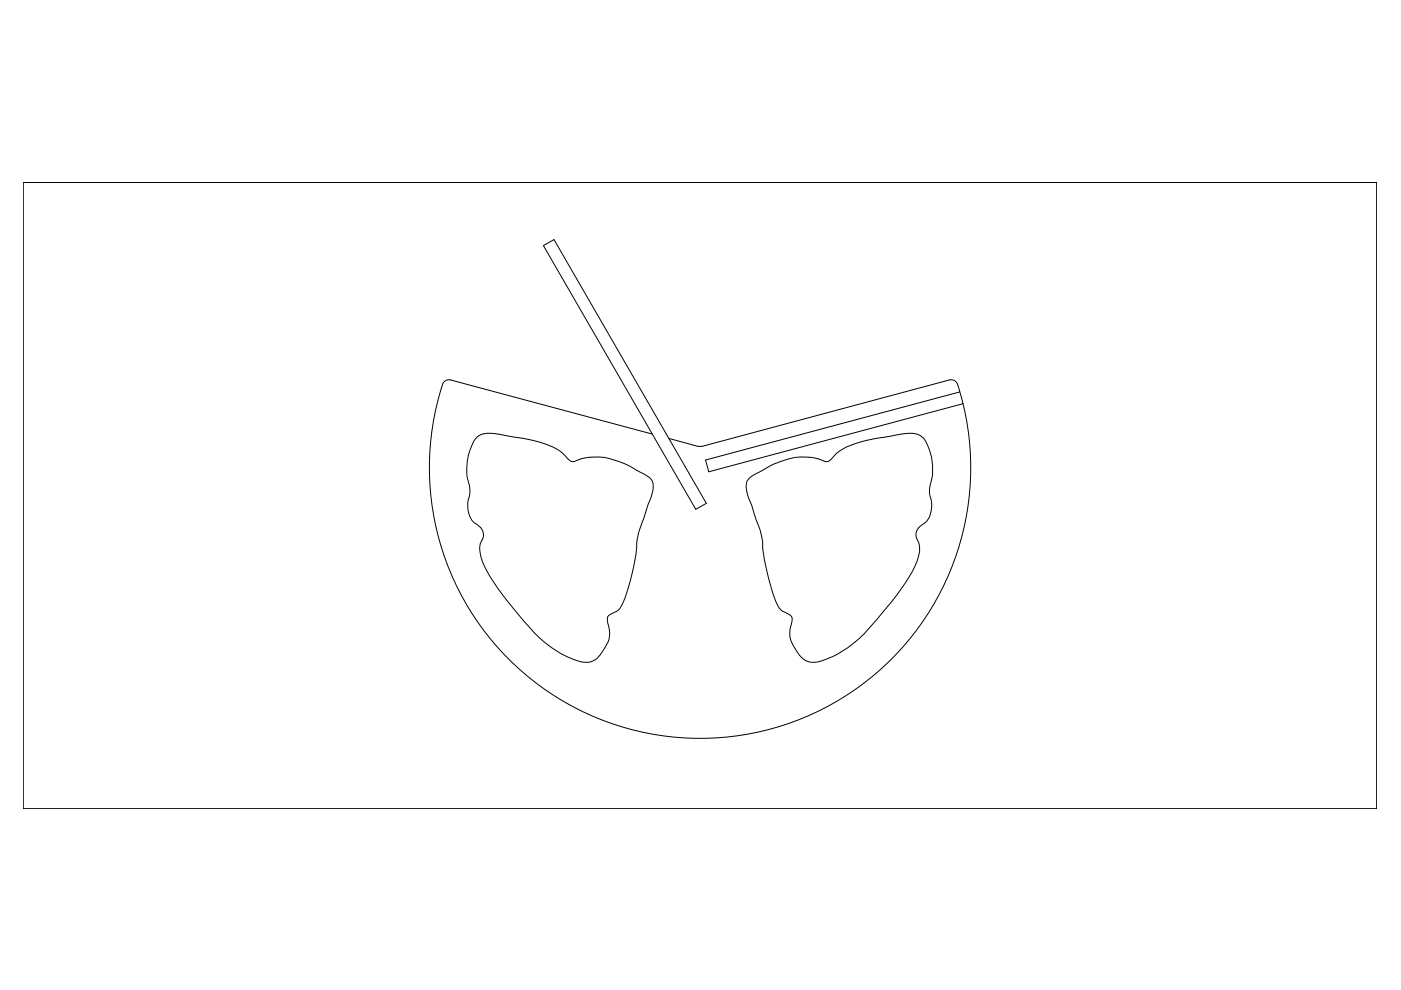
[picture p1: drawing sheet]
<svg xmlns="http://www.w3.org/2000/svg" width="297mm" height="210mm" viewBox="0 0 297 210" stroke-linecap="round" stroke-linejoin="round" font-family="sans-serif">
<!-- layer: 0 -->
<path d="M4.9 38.7h.1M4.9 38.7h287v132.8h-287zM4.9 38.7h287M291.9 38.7h.1M115.2 52.1l2.3-1.3 32.3 55.9-2.3 1.3zM93.8 81.5a1.42 1.42 0 0 1 1.7-.9l42.8 11.4M93.8 81.5a57.4 57.4 0 0 0 54.6 75 57.4 57.4 0 0 0 54.6-75M141.8 93l6.2 1.7M148.1 94.6h.7M201.3 80.6l-52.5 14.1M201.3 80.6a1.42 1.42 0 0 1 1.7 .9M203.5 83.1l-53.9 14.4 .7 2.5 53.9-14.4" fill="none" stroke="#000" stroke-width=".21"/>
<!-- layer: Layer 1 -->
<path d="M100.8 93a3.5 3.5 0 0 1 3.2-1.1l4.7 .7a29.7 29.7 0 0 1 9.3 2.6 7 7 0 0 1 2.3 2l.3 .3a1.1 1.1 0 0 0 1.4 .2 12.5 12.5 0 0 1 9.9 .4l1.2 .5a26.2 26.2 0 0 1 5 3l.2 .4a7.4 7.4 0 0 1-.8 4.8l-.9 2.9a18.3 18.3 0 0 0-1.6 5.6v.7a44 44 0 0 1-3.1 12.3l-.9 1.1-1.6 .9a1.7 1.7 0 0 0-.4 2.3v.1a5.1 5.1 0 0 1-.7 4.5l-1.2 1.8a3.8 3.8 0 0 1-4.9 1 23.1 23.1 0 0 1-8.9-5.8 67.7 67.7 0 0 1-10.6-14.2 7.2 7.2 0 0 1-.9-4.8l.2-.3a2.58 2.58 0 0 0-1.2-3.9 5 5 0 0 1-1.3-5.6l.1-.2a8.5 8.5 0 0 0-.6-4.1 12.8 12.8 0 0 1 1.8-8.1zM158.9 101.3l2-1.2a21 21 0 0 1 8.2-3.2 10.5 10.5 0 0 1 5.9 1 2.34 2.34 0 0 0 1.8-1.1l.7-.8a19.5 19.5 0 0 1 9-3.2l1-.1a26.5 26.5 0 0 1 6.2-.8 3.4 3.4 0 0 1 3 2.5 13.3 13.3 0 0 1 .4 9.3l.1 1.6a5.3 5.3 0 0 1-1.2 5.6 2.68 2.68 0 0 0-1.5 3.6 3.3 3.3 0 0 1 .5 2.4 18.6 18.6 0 0 1-3.9 7.9 94.3 94.3 0 0 1-8.8 10.5 19.2 19.2 0 0 1-9.4 5.1 4.1 4.1 0 0 1-4-2.4 5.6 5.6 0 0 1-1.2-5.2l.1-.8a1.29 1.29 0 0 0-.7-1.8l-1.3-.7a4.2 4.2 0 0 1-1.6-2.8 40.1 40.1 0 0 1-2.5-11.1v-.1a14.7 14.7 0 0 0-1.4-5.4l-1.1-3.3a7.9 7.9 0 0 1-.9-4.6z" fill="none" stroke="#000" stroke-width=".21"/>
</svg>
